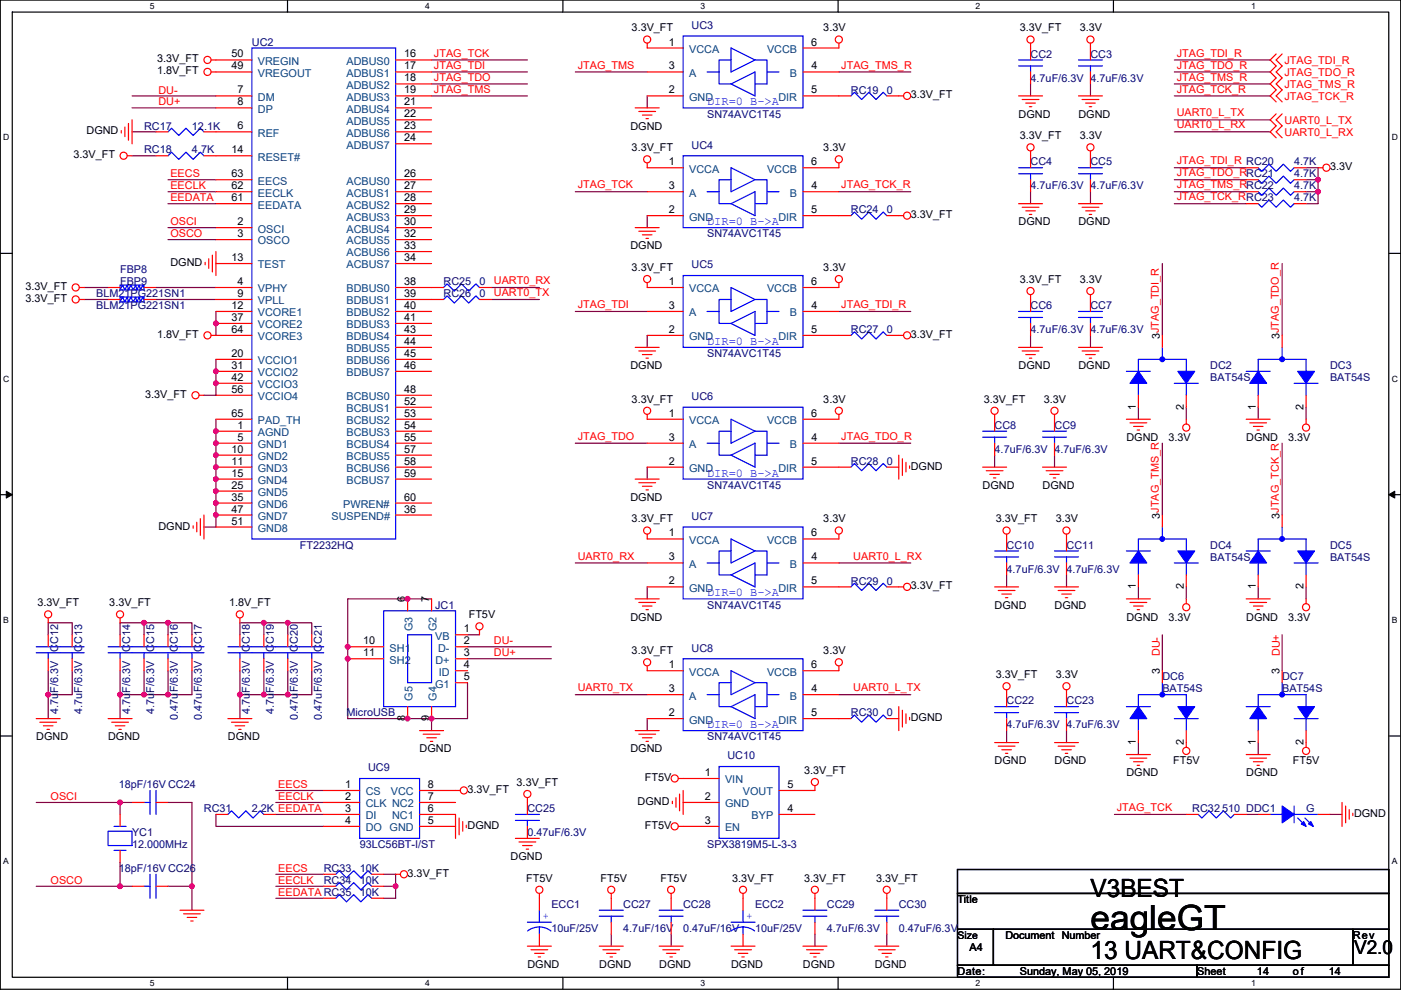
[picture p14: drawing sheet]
<svg xmlns="http://www.w3.org/2000/svg" width="297mm" height="210mm" viewBox="0 0 297 210" stroke-linecap="round" stroke-linejoin="round" font-family="sans-serif">
<defs><g id="words">
<text font-size="7.4" x="231.2" y="197.2">eagleGT</text>
<g font-size="5.3">
<text x="231.2" y="190.2">V3BEST</text>
<text x="231.2" y="203.4">13 UART&amp;CONFIG</text>
</g>
<text font-size="4.1" x="287.1" y="202.3">V2.0</text>
<g font-size="2.5" fill="#00f">
<text x="149.9" y="22.4">DIR=0 B-&gt;A</text>
<text x="149.9" y="47.8">DIR=0 B-&gt;A</text>
<text x="149.9" y="73.2">DIR=0 B-&gt;A</text>
<text x="149.9" y="101.1">DIR=0 B-&gt;A</text>
<text x="149.9" y="126.5">DIR=0 B-&gt;A</text>
<text x="149.9" y="154.5">DIR=0 B-&gt;A</text>
</g>
<g font-size="2.3" fill="#000080">
<text x="53.4" y="9.7">UC2</text>
<text x="146.6" y="6.1">UC3</text>
<text x="218.5" y="12.2">CC2</text>
<text x="218.5" y="17.3">4.7uF/6.3V</text>
<text x="231.2" y="12.2">CC3</text>
<text x="231.2" y="17.3">4.7uF/6.3V</text>
<text x="180.4" y="19.9">RC19</text>
<text x="188" y="19.9">0</text>
<text x="30.5" y="27.5">RC17</text>
<text x="40.7" y="27.5">12.1K</text>
<text x="149.9" y="24.9">SN74AVC1T45</text>
<text x="30.5" y="32.6">RC18</text>
<text x="40.7" y="32.6">4.7K</text>
<text x="146.6" y="31.5">UC4</text>
<text x="218.5" y="35.1">CC4</text>
<text x="231.2" y="35.1">CC5</text>
<text x="274.4" y="35.1">4.7K</text>
<text x="218.5" y="40.2">4.7uF/6.3V</text>
<text x="231.2" y="40.2">4.7uF/6.3V</text>
<text x="274.4" y="37.6">4.7K</text>
<text x="274.4" y="40.2">4.7K</text>
<text x="180.4" y="45.3">RC24</text>
<text x="188" y="45.3">0</text>
<text x="274.4" y="42.7">4.7K</text>
<text x="149.9" y="50.3">SN74AVC1T45</text>
<text x="25.5" y="58">FBP8</text>
<text x="146.6" y="56.9">UC5</text>
<text x="20.4" y="63">BLM21PG221SN1</text>
<text x="20.4" y="65.6">BLM21PG221SN1</text>
<text x="25.5" y="60.5">FBP9</text>
<text x="94" y="60.5">RC25</text>
<text x="94" y="63">RC26</text>
<text x="101.7" y="60.5">0</text>
<text x="101.7" y="63">0</text>
<text x="218.5" y="65.6">CC6</text>
<text x="231.2" y="65.6">CC7</text>
<text x="180.4" y="70.7">RC27</text>
<text x="188" y="70.7">0</text>
<text x="218.5" y="70.7">4.7uF/6.3V</text>
<text x="231.2" y="70.7">4.7uF/6.3V</text>
<text x="149.9" y="75.7">SN74AVC1T45</text>
<text x="256.6" y="78.3">DC2</text>
<text x="256.6" y="80.8">BAT54S</text>
<text x="282" y="78.3">DC3</text>
<text x="282" y="80.8">BAT54S</text>
<text x="146.6" y="84.9">UC6</text>
<text x="210.9" y="91">CC8</text>
<text x="223.6" y="91">CC9</text>
<text x="180.4" y="98.6">RC28</text>
<text x="188" y="98.6">0</text>
<text x="210.9" y="96.1">4.7uF/6.3V 4.7uF/6.3V</text>
<text x="149.9" y="103.7">SN74AVC1T45</text>
<text x="146.6" y="110.3">UC7</text>
<text x="63.6" y="116.4">FT2232HQ</text>
<text x="213.4" y="116.4">CC10</text>
<text x="226.1" y="116.4">CC11</text>
<text x="256.6" y="116.4">DC4</text>
<text x="256.6" y="118.9">BAT54S</text>
<text x="282" y="116.4">DC5</text>
<text x="282" y="118.9">BAT54S</text>
<text x="180.4" y="124">RC29</text>
<text x="188" y="124">0</text>
<text x="213.4" y="121.5">4.7uF/6.3V 4.7uF/6.3V</text>
<text x="92.3" y="129.1">JC1</text>
<text x="149.9" y="129.1">SN74AVC1T45</text>
<text x="12.3" y="138.2" transform="rotate(-90 12.3 138.2)">CC12</text>
<text x="17.4" y="138.2" transform="rotate(-90 17.4 138.2)">CC13</text>
<text x="27.6" y="138.2" transform="rotate(-90 27.6 138.2)">CC14</text>
<text x="32.7" y="138.2" transform="rotate(-90 32.7 138.2)">CC15</text>
<text x="37.7" y="138.2" transform="rotate(-90 37.7 138.2)">CC16</text>
<text x="42.8" y="138.2" transform="rotate(-90 42.8 138.2)">CC17</text>
<text x="53" y="138.2" transform="rotate(-90 53 138.2)">CC18</text>
<text x="58.1" y="138.2" transform="rotate(-90 58.1 138.2)">CC19</text>
<text x="63.1" y="138.2" transform="rotate(-90 63.1 138.2)">CC20</text>
<text x="68.2" y="138.2" transform="rotate(-90 68.2 138.2)">CC21</text>
<text x="146.6" y="138.2">UC8</text>
<text x="213.4" y="149.4">CC22</text>
<text x="226.1" y="149.4">CC23</text>
<text x="246.4" y="144.3">DC6</text>
<text x="246.4" y="146.9">BAT54S</text>
<text x="271.8" y="144.3">DC7</text>
<text x="271.8" y="146.9">BAT54S</text>
<text x="12.3" y="151.4" transform="rotate(-90 12.3 151.4)">4.7uF/6.3V</text>
<text x="17.4" y="151.4" transform="rotate(-90 17.4 151.4)">4.7uF/6.3V</text>
<text x="27.6" y="151.4" transform="rotate(-90 27.6 151.4)">4.7uF/6.3V</text>
<text x="32.7" y="151.4" transform="rotate(-90 32.7 151.4)">4.7uF/6.3V</text>
<text x="37.7" y="152.7" transform="rotate(-90 37.7 152.7)">0.47uF/6.3V</text>
<text x="42.8" y="152.7" transform="rotate(-90 42.8 152.7)">0.47uF/6.3V</text>
<text x="53" y="151.4" transform="rotate(-90 53 151.4)">4.7uF/6.3V</text>
<text x="58.1" y="151.4" transform="rotate(-90 58.1 151.4)">4.7uF/6.3V</text>
<text x="63.1" y="152.7" transform="rotate(-90 63.1 152.7)">0.47uF/6.3V</text>
<text x="68.2" y="152.7" transform="rotate(-90 68.2 152.7)">0.47uF/6.3V</text>
<text x="73.5" y="151.9">MicroUSB</text>
<text x="180.4" y="151.9">RC30</text>
<text x="188" y="151.9">0</text>
<text x="213.4" y="154.5">4.7uF/6.3V 4.7uF/6.3V</text>
<text x="149.9" y="157">SN74AVC1T45</text>
<text x="154.2" y="161.1">UC10</text>
<text x="25.2" y="167.2">18pF/16V CC24</text>
<text x="78" y="163.6">UC9</text>
<text x="43.2" y="172.3">RC31</text>
<text x="53.4" y="172.3">2.2K EEDATA</text>
<text x="111.8" y="172.3">CC25</text>
<text x="252.8" y="172.3">RC32 510 DDC1</text>
<text x="276.9" y="172.3">G</text>
<text x="28" y="177.3">YC1</text>
<text x="28" y="179.9">12.000MHz</text>
<text x="76.3" y="179.9">93LC56BT-I/ST</text>
<text x="111.8" y="177.3">0.47uF/6.3V</text>
<text x="149.9" y="179.9">SPX3819M5-L-3-3</text>
<text x="25.2" y="185">18pF/16V CC26</text>
<text x="68.6" y="185">RC33</text>
<text x="76.3" y="185">10K</text>
<text x="68.6" y="187.5">RC34</text>
<text x="76.3" y="187.5">10K</text>
<text x="76.3" y="190">10K</text>
<text x="116.9" y="192.6">ECC1</text>
<text x="116.9" y="197.7">10uF/25V</text>
<text x="132.1" y="192.6">CC27</text>
<text x="132.1" y="197.7">4.7uF/16V</text>
<text x="144.8" y="192.6">CC28</text>
<text x="144.8" y="197.7">0.47uF/16V</text>
<text x="160.1" y="192.6">ECC2</text>
<text x="160.1" y="197.7">10uF/25V</text>
<text x="175.3" y="192.6">CC29</text>
<text x="175.3" y="197.7">4.7uF/6.3V</text>
<text x="190.6" y="192.6">CC30</text>
<text x="190.6" y="197.7">0.47uF/6.3V</text>
</g>
<g font-size="2.3">
<text x="133.9" y="6.6">3.3V_FT</text>
<text x="141.8" y="9.7">1</text>
<text x="172" y="9.7">6</text>
<text x="174.6" y="6.6">3.3V</text>
<text x="216.2" y="6.6">3.3V_FT</text>
<text x="228.9" y="6.6">3.3V</text>
<text x="33.3" y="15.8">1.8V_FT</text>
<text x="33.3" y="13.3">3.3V_FT</text>
<text x="49.1" y="14.7">49</text>
<text x="49.1" y="12.2">50</text>
<text x="85.7" y="12.2">16</text>
<text x="85.7" y="14.7">17</text>
<text x="85.7" y="17.3">18</text>
<text x="141.8" y="14.7">3</text>
<text x="172" y="14.7">4</text>
<text x="50.4" y="19.8">7</text>
<text x="50.4" y="22.4">8</text>
<text x="85.7" y="19.8">19</text>
<text x="85.7" y="22.4">21</text>
<text x="141.8" y="19.8">2</text>
<text x="172" y="19.8">5</text>
<text x="193.1" y="20.9">3.3V_FT</text>
<text x="18.3" y="28.5">DGND</text>
<text x="50.4" y="27.4">6</text>
<text x="85.7" y="24.9">22</text>
<text x="85.7" y="27.4">23</text>
<text x="85.7" y="30">24</text>
<text x="133.7" y="27.5">DGND</text>
<text x="216" y="24.9">DGND</text>
<text x="216.2" y="29.5">3.3V_FT</text>
<text x="228.7" y="24.9">DGND</text>
<text x="228.9" y="29.5">3.3V</text>
<text x="15.6" y="33.6">3.3V_FT</text>
<text x="49.1" y="32.5">14</text>
<text x="133.9" y="32">3.3V_FT</text>
<text x="141.8" y="35.1">1</text>
<text x="172" y="35.1">6</text>
<text x="174.6" y="32">3.3V</text>
<text x="49.1" y="37.6">63</text>
<text x="49.1" y="40.1">62</text>
<text x="85.7" y="37.6">26</text>
<text x="85.7" y="40.1">27</text>
<text x="141.8" y="40.1">3</text>
<text x="172" y="40.1">4</text>
<text x="282" y="36.1">3.3V</text>
<text x="49.1" y="42.7">61</text>
<text x="50.4" y="47.8">2</text>
<text x="85.7" y="42.7">28</text>
<text x="85.7" y="45.2">29</text>
<text x="85.7" y="47.8">30</text>
<text x="141.8" y="45.2">2</text>
<text x="172" y="45.2">5</text>
<text x="193.1" y="46.3">3.3V_FT</text>
<text x="216" y="47.8">DGND</text>
<text x="228.7" y="47.8">DGND</text>
<text x="50.4" y="50.3">3</text>
<text x="85.7" y="50.3">32</text>
<text x="85.7" y="52.8">33</text>
<text x="133.7" y="52.9">DGND</text>
<text x="36.1" y="56.4">DGND</text>
<text x="49.1" y="55.4">13</text>
<text x="85.7" y="55.4">34</text>
<text x="133.9" y="57.4">3.3V_FT</text>
<text x="174.6" y="57.4">3.3V</text>
<text x="216.2" y="60">3.3V_FT</text>
<text x="228.9" y="60">3.3V</text>
<text x="5.4" y="61.5">3.3V_FT</text>
<text x="5.4" y="64.1">3.3V_FT</text>
<text x="49.1" y="65.5">12</text>
<text x="50.4" y="60.5">4</text>
<text x="50.4" y="63">9</text>
<text x="85.7" y="60.5">38</text>
<text x="85.7" y="63">39</text>
<text x="85.7" y="65.5">40</text>
<text x="141.8" y="65.5">3</text>
<text x="141.8" y="60.5">1</text>
<text x="172" y="60.5">6</text>
<text x="172" y="65.5">4</text>
<text x="33.3" y="71.7">1.8V_FT</text>
<text x="49.1" y="68.1">37</text>
<text x="49.1" y="70.6">64</text>
<text x="85.7" y="68.1">41</text>
<text x="85.7" y="70.6">43</text>
<text x="141.8" y="70.6">2</text>
<text x="172" y="70.6">5</text>
<text x="193.1" y="71.7">3.3V_FT</text>
<text x="245.9" y="71.9" transform="rotate(-90 245.9 71.9)">3JTAG_TDI_R</text>
<text x="271.3" y="71.9" transform="rotate(-90 271.3 71.9)">3JTAG_TDO_R</text>
<text x="49.1" y="75.7">20</text>
<text x="85.7" y="73.2">44</text>
<text x="85.7" y="75.7">45</text>
<text x="49.1" y="78.2">31</text>
<text x="49.1" y="80.8">42</text>
<text x="49.1" y="83.3">56</text>
<text x="85.7" y="78.2">46</text>
<text x="85.7" y="83.3">48</text>
<text x="133.7" y="78.3">DGND</text>
<text x="216" y="78.3">DGND</text>
<text x="228.7" y="78.3">DGND</text>
<text x="30.8" y="84.4">3.3V_FT</text>
<text x="49.1" y="88.4">65</text>
<text x="85.7" y="85.9">52</text>
<text x="85.7" y="88.4">53</text>
<text x="133.9" y="85.4">3.3V_FT</text>
<text x="141.8" y="88.4">1</text>
<text x="172" y="88.4">6</text>
<text x="174.6" y="85.4">3.3V</text>
<text x="208.6" y="85.4">3.3V_FT</text>
<text x="221.3" y="85.4">3.3V</text>
<text x="240.8" y="86.9" transform="rotate(-90 240.8 86.9)">1</text>
<text x="251" y="86.9" transform="rotate(-90 251 86.9)">2</text>
<text x="266.2" y="86.9" transform="rotate(-90 266.2 86.9)">1</text>
<text x="276.4" y="86.9" transform="rotate(-90 276.4 86.9)">2</text>
<text x="50.4" y="90.9">1</text>
<text x="50.4" y="93.5">5</text>
<text x="85.7" y="90.9">54</text>
<text x="85.7" y="93.5">55</text>
<text x="141.8" y="93.5">3</text>
<text x="172" y="93.5">4</text>
<text x="238.8" y="93.5">DGND</text>
<text x="247.7" y="93.5">3.3V</text>
<text x="264.2" y="93.5">DGND</text>
<text x="273.1" y="93.5">3.3V</text>
<text x="49.1" y="96">10</text>
<text x="49.1" y="98.6">11</text>
<text x="49.1" y="101.1">15</text>
<text x="85.7" y="96">57</text>
<text x="85.7" y="98.6">58</text>
<text x="85.7" y="101.1">59</text>
<text x="141.8" y="98.6">2</text>
<text x="172" y="98.6">5</text>
<text x="193.1" y="99.6">DGND</text>
<text x="49.1" y="103.6">25</text>
<text x="49.1" y="106.2">35</text>
<text x="85.7" y="106.2">60</text>
<text x="133.7" y="106.2">DGND</text>
<text x="208.3" y="103.7">DGND</text>
<text x="221" y="103.7">DGND</text>
<text x="33.6" y="112.3">DGND</text>
<text x="49.1" y="108.7">47</text>
<text x="49.1" y="111.3">51</text>
<text x="85.7" y="108.7">36</text>
<text x="133.9" y="110.8">3.3V_FT</text>
<text x="141.8" y="113.8">1</text>
<text x="172" y="113.8">6</text>
<text x="174.6" y="110.8">3.3V</text>
<text x="211.1" y="110.8">3.3V_FT</text>
<text x="223.8" y="110.8">3.3V</text>
<text x="245.9" y="110" transform="rotate(-90 245.9 110)">3JTAG_TMS_R</text>
<text x="271.3" y="110" transform="rotate(-90 271.3 110)">3JTAG_TCK_R</text>
<text x="141.8" y="118.9">3</text>
<text x="172" y="118.9">4</text>
<text x="141.8" y="124">2</text>
<text x="172" y="124">5</text>
<text x="193.1" y="125">3.3V_FT</text>
<text x="240.8" y="125" transform="rotate(-90 240.8 125)">1</text>
<text x="251" y="125" transform="rotate(-90 251 125)">2</text>
<text x="266.2" y="125" transform="rotate(-90 266.2 125)">1</text>
<text x="276.4" y="125" transform="rotate(-90 276.4 125)">2</text>
<text x="7.9" y="128.6">3.3V_FT</text>
<text x="23.2" y="128.6">3.3V_FT</text>
<text x="48.6" y="128.6">1.8V_FT</text>
<text x="85.9" y="127.8" transform="rotate(-90 85.9 127.8)">6</text>
<text x="91" y="127.8" transform="rotate(-90 91 127.8)">7</text>
<text x="99.4" y="131.1">FT5V</text>
<text x="133.7" y="131.6">DGND</text>
<text x="210.9" y="129.1">DGND</text>
<text x="223.6" y="129.1">DGND</text>
<text x="238.8" y="131.6">DGND</text>
<text x="247.7" y="131.6">3.3V</text>
<text x="264.2" y="131.6">DGND</text>
<text x="273.1" y="131.6">3.3V</text>
<text x="77" y="136.7">10</text>
<text x="98.4" y="136.7">2</text>
<text x="98.4" y="134.1">1</text>
<text x="77" y="139.2">11</text>
<text x="98.4" y="141.7">4</text>
<text x="98.4" y="139.2">3</text>
<text x="133.9" y="138.7">3.3V_FT</text>
<text x="141.8" y="141.7">1</text>
<text x="172" y="141.7">6</text>
<text x="174.6" y="138.7">3.3V</text>
<text x="211.1" y="143.8">3.3V_FT</text>
<text x="223.8" y="143.8">3.3V</text>
<text x="245.9" y="143" transform="rotate(-90 245.9 143)">3</text>
<text x="271.3" y="143" transform="rotate(-90 271.3 143)">3</text>
<text x="98.4" y="144.3">5</text>
<text x="141.8" y="146.8">3</text>
<text x="172" y="146.8">4</text>
<text x="85.9" y="153" transform="rotate(-90 85.9 153)">8</text>
<text x="91" y="153" transform="rotate(-90 91 153)">9</text>
<text x="141.8" y="151.9">2</text>
<text x="172" y="151.9">5</text>
<text x="193.1" y="153">DGND</text>
<text x="7.7" y="157">DGND</text>
<text x="22.9" y="157">DGND</text>
<text x="48.3" y="157">DGND</text>
<text x="89" y="159.6">DGND</text>
<text x="133.7" y="159.6">DGND</text>
<text x="240.8" y="158" transform="rotate(-90 240.8 158)">1</text>
<text x="251" y="158" transform="rotate(-90 251 158)">2</text>
<text x="266.2" y="158" transform="rotate(-90 266.2 158)">1</text>
<text x="276.4" y="158" transform="rotate(-90 276.4 158)">2</text>
<text x="73.2" y="167.1">1</text>
<text x="90.7" y="167.1">8</text>
<text x="109.5" y="166.7">3.3V_FT</text>
<text x="136.7" y="165.7">FT5V</text>
<text x="149.4" y="164.6">1</text>
<text x="166.9" y="167.1">5</text>
<text x="170.5" y="164.1">3.3V_FT</text>
<text x="210.9" y="162.1">DGND</text>
<text x="223.6" y="162.1">DGND</text>
<text x="238.8" y="164.6">DGND</text>
<text x="248.7" y="162.1">FT5V</text>
<text x="264.2" y="164.6">DGND</text>
<text x="274.1" y="162.1">FT5V</text>
<text x="73.2" y="172.2">3</text>
<text x="73.2" y="169.7">2</text>
<text x="90.7" y="172.2">6</text>
<text x="90.7" y="169.7">7</text>
<text x="99.1" y="168.2">3.3V_FT</text>
<text x="135.2" y="170.7">DGND</text>
<text x="149.4" y="169.7">2</text>
<text x="166.9" y="172.2">4</text>
<text x="287.1" y="173.3">DGND</text>
<text x="73.2" y="174.8">4</text>
<text x="90.7" y="174.8">5</text>
<text x="99.1" y="175.8">DGND</text>
<text x="136.7" y="175.8">FT5V</text>
<text x="149.4" y="174.8">3</text>
<text x="86.4" y="186">3.3V_FT</text>
<text x="108.3" y="182.4">DGND</text>
<text x="111.6" y="187">FT5V</text>
<text x="127.3" y="187">FT5V</text>
<text x="140" y="187">FT5V</text>
<text x="155.3" y="187">3.3V_FT</text>
<text x="170.5" y="187">3.3V_FT</text>
<text x="185.7" y="187">3.3V_FT</text>
<text x="203" y="191.6">Title</text>
<text x="205.5" y="201.7">A4</text>
<text x="213.2" y="199.2">Document Number</text>
<text x="286.8" y="199.2">Rev</text>
<text x="111.8" y="205.3">DGND</text>
<text x="127.1" y="205.3">DGND</text>
<text x="139.8" y="205.3">DGND</text>
<text x="155" y="205.3">DGND</text>
<text x="170.2" y="205.3">DGND</text>
<text x="185.5" y="205.3">DGND</text>
<text x="203" y="206.8">Date:</text>
<text x="216.2" y="206.8">Sunday, May 05, 2019</text>
<text x="253.8" y="206.8">Sheet</text>
<text x="266.5" y="206.8">14</text>
<text x="274.1" y="206.8">of</text>
<text x="281.7" y="206.8">14</text>
</g>
<g font-size="2.3" fill="#004080">
<text x="146.1" y="11.2">VCCA</text>
<text x="162.6" y="11.2">VCCB</text>
<text x="54.7" y="16.3">VREGOUT</text>
<text x="54.7" y="13.8">VREGIN</text>
<text x="73.5" y="13.8">ADBUS0</text>
<text x="73.5" y="16.3">ADBUS1</text>
<text x="146.1" y="16.3">A</text>
<text x="167.4" y="16.3">B</text>
<text x="54.7" y="21.4">DM</text>
<text x="54.7" y="23.9">DP</text>
<text x="73.5" y="18.8">ADBUS2</text>
<text x="73.5" y="21.4">ADBUS3</text>
<text x="73.5" y="23.9">ADBUS4</text>
<text x="146.1" y="21.4">GND</text>
<text x="165" y="21.4">DIR</text>
<text x="54.7" y="29">REF</text>
<text x="73.5" y="26.5">ADBUS5</text>
<text x="73.5" y="29">ADBUS6</text>
<text x="54.7" y="34.1">RESET#</text>
<text x="73.5" y="31.5">ADBUS7</text>
<text x="54.7" y="39.2">EECS</text>
<text x="54.7" y="41.7">EECLK</text>
<text x="73.5" y="39.2">ACBUS0</text>
<text x="73.5" y="41.7">ACBUS1</text>
<text x="146.1" y="41.7">A</text>
<text x="146.1" y="36.6">VCCA</text>
<text x="162.6" y="36.6">VCCB</text>
<text x="167.4" y="41.7">B</text>
<text x="54.7" y="44.2">EEDATA</text>
<text x="73.5" y="44.2">ACBUS2</text>
<text x="73.5" y="46.8">ACBUS3</text>
<text x="146.1" y="46.8">GND</text>
<text x="165" y="46.8">DIR</text>
<text x="54.7" y="49.3">OSCI</text>
<text x="54.7" y="51.9">OSCO</text>
<text x="73.5" y="49.3">ACBUS4</text>
<text x="73.5" y="51.9">ACBUS5</text>
<text x="54.7" y="56.9">TEST</text>
<text x="73.5" y="54.4">ACBUS6</text>
<text x="73.5" y="56.9">ACBUS7</text>
<text x="54.7" y="62">VPHY</text>
<text x="54.7" y="64.6">VPLL</text>
<text x="73.5" y="62">BDBUS0</text>
<text x="73.5" y="64.6">BDBUS1</text>
<text x="146.1" y="62">VCCA</text>
<text x="162.6" y="62">VCCB</text>
<text x="54.7" y="67.1">VCORE1</text>
<text x="54.7" y="69.6">VCORE2</text>
<text x="73.5" y="67.1">BDBUS2</text>
<text x="73.5" y="69.6">BDBUS3</text>
<text x="146.1" y="67.1">A</text>
<text x="167.4" y="67.1">B</text>
<text x="54.7" y="72.2">VCORE3</text>
<text x="54.7" y="77.3">VCCIO1</text>
<text x="73.5" y="72.2">BDBUS4</text>
<text x="73.5" y="74.7">BDBUS5</text>
<text x="73.5" y="77.3">BDBUS6</text>
<text x="146.1" y="72.2">GND</text>
<text x="165" y="72.2">DIR</text>
<text x="54.7" y="79.8">VCCIO2</text>
<text x="54.7" y="82.3">VCCIO3</text>
<text x="73.5" y="79.8">BDBUS7</text>
<text x="54.7" y="84.9">VCCIO4</text>
<text x="54.7" y="90">PAD_TH</text>
<text x="73.5" y="84.9">BCBUS0</text>
<text x="73.5" y="87.4">BCBUS1</text>
<text x="73.5" y="90">BCBUS2</text>
<text x="146.1" y="90">VCCA</text>
<text x="162.6" y="90">VCCB</text>
<text x="54.7" y="92.5">AGND</text>
<text x="54.7" y="95">GND1</text>
<text x="73.5" y="92.5">BCBUS3</text>
<text x="73.5" y="95">BCBUS4</text>
<text x="146.1" y="95">A</text>
<text x="167.4" y="95">B</text>
<text x="54.7" y="97.6">GND2</text>
<text x="54.7" y="100.1">GND3</text>
<text x="73.5" y="97.6">BCBUS5</text>
<text x="73.5" y="100.1">BCBUS6</text>
<text x="146.1" y="100.1">GND</text>
<text x="165" y="100.1">DIR</text>
<text x="54.7" y="102.7">GND4</text>
<text x="54.7" y="105.2">GND5</text>
<text x="54.7" y="107.7">GND6</text>
<text x="72.8" y="107.7">PWREN#</text>
<text x="73.5" y="102.7">BCBUS7</text>
<text x="54.7" y="110.3">GND7</text>
<text x="54.7" y="112.8">GND8</text>
<text x="70.3" y="110.3">SUSPEND#</text>
<text x="146.1" y="115.4">VCCA</text>
<text x="162.6" y="115.4">VCCB</text>
<text x="146.1" y="125.5">GND</text>
<text x="146.1" y="120.4">A</text>
<text x="165" y="125.5">DIR</text>
<text x="167.4" y="120.4">B</text>
<text x="87.5" y="133.9" transform="rotate(-90 87.5 133.9)">G3</text>
<text x="92.3" y="135.7">VB</text>
<text x="92.6" y="133.9" transform="rotate(-90 92.6 133.9)">G2</text>
<text x="82.6" y="138.2">SH1</text>
<text x="82.6" y="140.8">SH2</text>
<text x="92.3" y="140.8">D+</text>
<text x="92.9" y="138.2">D-</text>
<text x="93" y="143.3">ID</text>
<text x="146.1" y="143.3">VCCA</text>
<text x="162.6" y="143.3">VCCB</text>
<text x="87.5" y="148.6" transform="rotate(-90 87.5 148.6)">G5</text>
<text x="92.3" y="145.8">G1</text>
<text x="92.6" y="148.6" transform="rotate(-90 92.6 148.6)">G4</text>
<text x="146.1" y="148.4">A</text>
<text x="167.4" y="148.4">B</text>
<text x="146.1" y="153.5">GND</text>
<text x="165" y="153.5">DIR</text>
<text x="153.7" y="166.2">VIN</text>
<text x="77.5" y="173.8">DI</text>
<text x="77.5" y="171.2">CLK NC2</text>
<text x="77.5" y="168.7">CS</text>
<text x="82.9" y="168.7">VCC</text>
<text x="83.1" y="173.8">NC1</text>
<text x="153.7" y="171.2">GND</text>
<text x="157.5" y="168.7">VOUT</text>
<text x="159.3" y="173.8">BYP</text>
<text x="77.5" y="176.3">DO</text>
<text x="82.6" y="176.3">GND</text>
<text x="153.7" y="176.3">EN</text>
</g>
<g font-size="2.3" fill="#f00">
<text x="92" y="14.5">JTAG_TDI</text>
<text x="92" y="12">JTAG_TCK</text>
<text x="92" y="17.1">JTAG_TDO</text>
<text x="122.5" y="14.5">JTAG_TMS</text>
<text x="178.4" y="14.5">JTAG_TMS_R</text>
<text x="249.5" y="12">JTAG_TDI_R</text>
<text x="249.5" y="14.5">JTAG_TDO_R</text>
<text x="249.5" y="17.1">JTAG_TMS_R</text>
<text x="272.3" y="16">JTAG_TDO_R</text>
<text x="272.3" y="13.5">JTAG_TDI_R</text>
<text x="33.6" y="19.8">DU-</text>
<text x="33.6" y="22.4">DU+</text>
<text x="92" y="19.6">JTAG_TMS</text>
<text x="249.5" y="19.6">JTAG_TCK_R</text>
<text x="272.3" y="21.1">JTAG_TCK_R</text>
<text x="272.3" y="18.6">JTAG_TMS_R</text>
<text x="249.5" y="27.2">UART0_L_RX</text>
<text x="249.5" y="24.7">UART0_L_TX</text>
<text x="272.3" y="28.7">UART0_L_RX</text>
<text x="272.3" y="26.2">UART0_L_TX</text>
<text x="249.5" y="34.9">JTAG_TDI_R RC20</text>
<text x="36.1" y="40.2">EECLK</text>
<text x="36.1" y="37.6">EECS</text>
<text x="122.5" y="39.9">JTAG_TCK</text>
<text x="178.4" y="39.9">JTAG_TCK_R</text>
<text x="249.5" y="37.4">JTAG_TDO_RRC21</text>
<text x="249.5" y="39.9">JTAG_TMS_RRC22</text>
<text x="36.1" y="42.7">EEDATA</text>
<text x="36.1" y="47.8">OSCI</text>
<text x="249.5" y="42.5">JTAG_TCK_RRC23</text>
<text x="36.1" y="50.3">OSCO</text>
<text x="104.7" y="62.8">UART0_TX</text>
<text x="104.7" y="60.3">UART0_RX</text>
<text x="122.5" y="65.3">JTAG_TDI</text>
<text x="178.4" y="65.3">JTAG_TDI_R</text>
<text x="122.5" y="93.3">JTAG_TDO</text>
<text x="178.4" y="93.3">JTAG_TDO_R</text>
<text x="122.5" y="118.7">UART0_RX</text>
<text x="180.9" y="118.7">UART0_L_RX</text>
<text x="104.7" y="136.7">DU-</text>
<text x="104.7" y="139.2">DU+</text>
<text x="245.9" y="139.2" transform="rotate(-90 245.9 139.2)">DU-</text>
<text x="271.3" y="139.2" transform="rotate(-90 271.3 139.2)">DU+</text>
<text x="122.5" y="146.6">UART0_TX</text>
<text x="180.9" y="146.6">UART0_L_TX</text>
<text x="59" y="167.2">EECS</text>
<text x="10.7" y="169.7">OSCI</text>
<text x="59" y="169.7">EECLK</text>
<text x="236.8" y="172">JTAG_TCK</text>
<text x="59" y="184.9">EECS</text>
<text x="10.7" y="187.5">OSCO</text>
<text x="59" y="187.5">EECLK</text>
<text x="59" y="190">EEDATA RC35</text>
</g>
<text font-size="2.2" x="203" y="199.1">Size</text>
<g font-size="2.1" fill="#00f">
<text x="115.1" y="195">+</text>
<text x="158.3" y="195">+</text>
</g>
<g font-size="1.8">
<text x="31.8" y="1.9">5</text>
<text x="90.1" y="1.9">4</text>
<text x="148.5" y="1.9">3</text>
<text x="206.9" y="1.9">2</text>
<text x="265.2" y="1.9">1</text>
<text x=".7" y="29.8">D</text>
<text x="295.1" y="29.8">D</text>
<text x=".7" y="81">C</text>
<text x="295.1" y="81">C</text>
<text x=".7" y="132.1">B</text>
<text x="295.1" y="132.1">B</text>
<text x=".7" y="183.3">A</text>
<text x="295.1" y="183.3">A</text>
<text x="31.8" y="209.2">5</text>
<text x="90.1" y="209.2">4</text>
<text x="148.5" y="209.2">3</text>
<text x="206.9" y="209.2">2</text>
<text x="265.2" y="209.2">1</text>
</g>
</g></defs>
<path d="M.1 0h296.9v209.8h-296.9zM2.6 2.6h291.8v204.7h-291.8z" fill="none" stroke="#000" stroke-width=".25"/>
<g fill="#fff">
<path d="M31.8 .3h1v2h-1z"/>
<path d="M31.8 207.5h1v2.1h-1z"/>
</g>
<path d="M61 0v2.6M61 207.3v2.5" fill="none" stroke="#000" stroke-width=".25"/>
<g fill="#fff">
<path d="M90.1 .3h1v2h-1z"/>
<path d="M90.1 207.5h1v2.1h-1z"/>
</g>
<path d="M119.3 0v2.6M119.3 207.3v2.5" fill="none" stroke="#000" stroke-width=".25"/>
<g fill="#fff">
<path d="M148.5 .3h1v2h-1z"/>
<path d="M148.5 207.5h1v2.1h-1z"/>
</g>
<path d="M177.7 0v2.6M177.7 207.3v2.5" fill="none" stroke="#000" stroke-width=".25"/>
<g fill="#fff">
<path d="M206.9 .3h1v2h-1z"/>
<path d="M206.9 207.5h1v2.1h-1z"/>
</g>
<path d="M236.1 0v2.6M236.1 207.3v2.5" fill="none" stroke="#000" stroke-width=".25"/>
<g fill="#fff">
<path d="M265.2 .3h1v2h-1z"/>
<path d="M265.2 207.5h1v2.1h-1z"/>
<path d="M.7 28.2h1.3v2h-1.3z"/>
<path d="M295.1 28.2h1.3v2h-1.3z"/>
<path d="M.7 79.3h1.3v2.1h-1.3z"/>
<path d="M295.1 79.3h1.3v2.1h-1.3z"/>
</g>
<path d="M.1 53.7h2.5M294.4 53.7h2.6" fill="none" stroke="#000" stroke-width=".25"/>
<g fill="#fff">
<path d="M.7 130.5h1.2v2h-1.2z"/>
<path d="M295.1 130.5h1.2v2h-1.2z"/>
</g>
<path d="M.1 104.9h2.5M294.4 104.9h2.6" fill="none" stroke="#000" stroke-width=".25"/>
<path d="M1.3 104.2l1.3 .7-1.3 .7zM294.4 104.9l1.3-.7v1.4z" fill="#000" stroke="#000" stroke-width=".21"/>
<g fill="#fff">
<path d="M.7 181.7h1.2v2h-1.2z"/>
<path d="M295.1 181.7h1.2v2h-1.2z"/>
</g>
<path d="M.1 156.1h2.5M294.4 156.1h2.6M203 184.4h91.4v5.1h-91.4zM203 189.5h91.4v7.6h-91.4zM203 197.1h7.6v7.6h-7.6zM210.6 197.1h76.2v7.6h-76.2zM286.8 197.1h7.6v7.6h-7.6zM203 204.7h50.8v2.6h-50.8zM253.8 204.7h40.6v2.6h-40.6z" fill="none" stroke="#000" stroke-width=".25"/>
<g fill="none" stroke="#800040" stroke-width=".25">
<path d="M91.5 15.3h20.3M91.5 12.7h20.3M91.5 17.8h20.3M122 15.3h15.2M177.9 15.3h15.2M218.5 17.8v2.5M231.2 17.8v2.5M249 15.3h20.3M249 17.8h20.3M249 12.7h20.3M28 20.3h17.8M28 22.9h17.8"/>
<path d="M28 28h5.1M28 33h5.1M35.6 38.1h10.2M91.5 20.3h20.3M137.2 20.3v2.6M249 20.3h20.3M249 25.4h20.3M249 28h20.3M249 35.6h15.2M249 38.1h15.2M276.9 35.6h2.6v2.5M276.9 38.1h2.6"/>
<path d="M279.5 38.1v2.6M35.6 40.7h10.2M35.6 43.2h10.2M35.6 48.3h10.2M35.6 50.8h10.2M122 40.7h15.2M137.2 45.7v2.6M177.9 40.7h15.2M218.5 40.7v2.5M231.2 40.7v2.5M246.4 55.9v15.2M249 43.2h15.2"/>
<path d="M249 40.7h15.2M271.8 55.9v15.2M276.9 40.7h2.6M279.5 40.7v2.5h-2.6M17.8 63.5h5.1M17.8 61h5.1M33.1 61h12.7M33.1 63.5h12.7M45.8 66.1v5M45.8 76.2v7.6h-2.6M104.2 63.5h10.2M104.2 61h10.2"/>
<path d="M122 66.1h15.2M137.2 71.1v2.6M177.9 66.1h15.2M218.5 71.1v2.6M231.2 71.1v2.6M45.8 88.9v22.9h-2.6M122 94h15.2M137.2 99.1v2.5M177.9 94h15.2M210.9 96.5v2.6M223.6 96.5v2.6M241.4 86.4v2.5"/>
<path d="M246.4 94v15.2M251.5 86.4v2.5M266.8 86.4v2.5M271.8 94v15.2M276.9 86.4v2.5M122 119.4h15.2M177.9 119.4h15.2M10.2 134.6v-2.5h5.1v2.5M30.5 132.1v2.5M30.5 132.1h-5v2.5M30.5 132.1h10.2v2.5M35.6 132.1v2.5"/>
<path d="M55.9 132.1h5.1M55.9 132.1v2.5M55.9 132.1h-5v2.5M61 132.1v2.5M61 132.1h5.1v2.5M91.5 127h-17.8v10.2v15.2h17.8M99.1 139.7h17.8M99.1 137.2h17.8M99.1 134.6h2.6M137.2 124.5v2.5M213.4 121.9v2.6M226.1 121.9v2.6"/>
<path d="M241.4 124.5v2.5M246.4 134.6v7.7M251.5 124.5v2.5M266.8 124.5v2.5M271.8 134.6v7.7M276.9 124.5v2.5M10.2 147.3v5.1M10.2 142.3v5h5.1v-5M25.5 147.3v5.1M25.5 142.3v5h5M30.5 142.3v5h5.1M35.6 142.3v5"/>
<path d="M40.7 142.3v5h-5.1M50.9 147.3h5M50.9 142.3v5M50.9 147.3v5.1M55.9 147.3h5.1M55.9 142.3v5M61 142.3v5M66.1 142.3v5h-5.1M91.5 152.4v2.6M99.1 144.8v7.6h-7.6M122 147.3h15.2M137.2 152.4v2.6"/>
<path d="M177.9 147.3h15.2M213.4 155v2.5M226.1 155v2.5M241.4 157.5v2.5M266.8 157.5v2.5M7.7 170.2h17.8M25.5 170.2v2.5M25.5 170.2h2.5M35.6 170.2h5.1v17.8M45.8 172.7v2.6h22.8M58.5 167.7h10.1M58.5 170.2h10.1"/>
<path d="M58.5 172.7h10.1M236.3 172.7h15.2M264.2 172.7h2.6M282 172.7h2.5M7.7 188h17.8M25.5 182.9v5.1M25.5 188h2.5M35.6 188h5.1M40.7 188v5.1M58.5 185.4h10.1M58.5 188h10.1M58.5 190.5h10.1"/>
<path d="M81.3 185.4h2.6v2.6M81.3 188h2.6M83.9 188v2.5h-2.6M129.6 198.1v2.6M142.3 198.1v2.6M172.8 198.1v2.6M188 198.1v2.6"/>
</g>
<g fill="#f0f" stroke="#f0f" stroke-width=".25">
<circle cx="45.8" cy="68.6" r=".5"/>
<circle cx="45.8" cy="81.3" r=".5"/>
<circle cx="45.8" cy="78.7" r=".5"/>
<circle cx="45.8" cy="109.2" r=".5"/>
<circle cx="45.8" cy="106.7" r=".5"/>
<circle cx="45.8" cy="104.1" r=".5"/>
<circle cx="45.8" cy="101.6" r=".5"/>
<circle cx="45.8" cy="99.1" r=".5"/>
<circle cx="45.8" cy="96.5" r=".5"/>
<circle cx="45.8" cy="94" r=".5"/>
<circle cx="45.8" cy="91.4" r=".5"/>
<circle cx="30.5" cy="132.1" r=".5"/>
<circle cx="35.6" cy="147.3" r=".5"/>
<circle cx="30.5" cy="147.3" r=".5"/>
<circle cx="35.6" cy="132.1" r=".5"/>
<circle cx="25.4" cy="147.3" r=".5"/>
<circle cx="50.8" cy="147.3" r=".5"/>
<circle cx="61" cy="147.3" r=".5"/>
<circle cx="55.9" cy="147.3" r=".5"/>
<circle cx="61" cy="132.1" r=".5"/>
<circle cx="55.9" cy="132.1" r=".5"/>
<circle cx="10.2" cy="147.3" r=".5"/>
<circle cx="83.9" cy="188" r=".5"/>
<circle cx="25.4" cy="188" r=".5"/>
<circle cx="40.7" cy="188" r=".5"/>
<circle cx="25.4" cy="170.2" r=".5"/>
<circle cx="86.4" cy="152.4" r=".5"/>
<circle cx="91.5" cy="152.4" r=".5"/>
<circle cx="86.4" cy="127" r=".5"/>
<circle cx="73.7" cy="137.2" r=".5"/>
<circle cx="73.7" cy="139.7" r=".5"/>
<circle cx="279.4" cy="40.6" r=".5"/>
<circle cx="279.4" cy="38.1" r=".5"/>
</g>
<g fill="none" stroke="#f00" stroke-width=".25">
<path d="M44.8 15.3h8.6M44.8 12.7h8.6M83.9 12.7h7.6M83.9 15.3h7.6M83.9 17.8h7.6M137.2 9.2v1h7.6M137.2 15.3h7.6M170.2 15.3h7.7M177.9 9.2v1h-7.7M218.5 9.2v3.5M218.5 15.3v2.5M231.2 9.2v3.5"/>
<path d="M231.2 15.3v2.5M270.6 11.5l-1.3 1.2 1.3 1.3-1.3 1.3 1.3 1.2-1.3 1.3 1.3 1.3-1.3 1.2 1.3 1.3M271.8 11.5l-1.2 1.2 1.2 1.3-1.2 1.3 1.2 1.2-1.2 1.3 1.2 1.3-1.2 1.2 1.2 1.3M25.7 27.7v.5M26.5 26.9v2.1M27 33h1M27.2 26.2v3.5M28 25.4v5.1M33.1 33h2.5M33.1 28h2.5M43.2 28h10.2M43.2 33h10.2"/>
<path d="M45.8 20.3h7.6M45.8 22.9h7.6M45.8 38.1h7.6M83.9 20.3h7.6M83.9 22.9h7.6M83.9 25.4h7.6M83.9 28h7.6M83.9 30.5h7.6M83.9 38.1h7.6M134.7 22.9h5.1M135.4 23.6h3.6M136.2 24.4h2"/>
<path d="M137 25.2h.5M137.2 34.6v1h7.6M137.2 20.3h7.6M170.2 20.3h10.2M177.9 34.6v1h-7.7M188 20.3h3.6M216 20.3h5M216.7 21.1h3.6M217.5 21.9h2M218.2 22.6h.6M218.5 32v3.6M218.5 38.1v2.6"/>
<path d="M228.7 20.3h5M229.4 21.1h3.6M230.2 21.9h2M230.9 22.6h.6M231.2 32v3.6M231.2 38.1v2.6M264.2 38.1h2.6M264.2 35.6h2.6M270.6 24.2l-1.3 1.2 1.3 1.3-1.3 1.3 1.3 1.2M271.8 24.2l-1.2 1.2 1.2 1.3-1.2 1.3 1.2 1.2M274.4 38.1h2.5M274.4 35.6h2.5"/>
<path d="M279.5 35.6h1M43.5 55.6v.6M44.3 54.9v2M45 54.1v3.6M45.8 53.4v5M45.8 48.3h7.6M45.8 50.8h7.6M45.8 55.9h7.6M45.8 40.7h7.6M45.8 43.2h7.6M83.9 40.7h7.6M83.9 43.2h7.6"/>
<path d="M83.9 45.7h7.6M83.9 48.3h7.6M83.9 50.8h7.6M83.9 53.4h7.6M83.9 55.9h7.6M134.7 48.3h5.1M135.4 49h3.6M136.2 49.8h2M137 50.6h.5M137.2 60v1h7.6M137.2 45.7h7.6M137.2 40.7h7.6"/>
<path d="M170.2 45.7h10.2M170.2 40.7h7.7M177.9 60v1h-7.7M188 45.7h3.6M216 43.2h5M216.7 44h3.6M217.5 44.7h2M218.2 45.5h.6M228.7 43.2h5M229.4 44h3.6M230.2 44.7h2M230.9 45.5h.6"/>
<path d="M264.2 43.2h2.6M264.2 40.7h2.6M274.4 43.2h2.5M274.4 40.7h2.5M16.8 61h1M16.8 63.5h1M22.9 61h2.6M22.9 63.5h2.6M30.5 61h2.6M30.5 63.5h2.6M44.8 71.1h8.6M45.8 61h7.6"/>
<path d="M45.8 63.5h7.6M45.8 66.1h7.6M45.8 68.6h7.6M45.8 76.2h7.6M45.8 78.8h7.6M83.9 61h10.1M83.9 63.5h10.1M83.9 66.1h7.6M83.9 68.6h7.6M83.9 71.1h7.6M83.9 73.7h7.6M83.9 76.2h7.6"/>
<path d="M83.9 78.8h7.6M101.7 61h2.5M101.7 63.5h2.5M134.7 73.7h5.1M135.4 74.4h3.6M136.2 75.2h2M137 76h.5M137.2 71.1h7.6M137.2 66.1h7.6M170.2 71.1h10.2M170.2 66.1h7.7M188 71.1h3.6"/>
<path d="M216 73.7h5M216.7 74.4h3.6M217.5 75.2h2M218.2 76h.6M218.5 62.5v3.6M218.5 68.6v2.5M228.7 73.7h5M229.4 74.4h3.6M230.2 75.2h2M230.9 76h.6M231.2 62.5v3.6M231.2 68.6v2.5"/>
<path d="M246.4 71.1v2.6M271.8 71.1v2.6M42.2 83.8h1M45.8 81.3h7.6M45.8 83.8h7.6M45.8 91.5h7.6M45.8 94h7.6M45.8 96.5h7.6M45.8 99.1h7.6M45.8 88.9h7.6M83.9 83.8h7.6M83.9 86.4h7.6"/>
<path d="M83.9 88.9h7.6M83.9 91.5h7.6M83.9 94h7.6M83.9 96.5h7.6M83.9 99.1h7.6M137.2 87.9v1h7.6M137.2 99.1h7.6M137.2 94h7.6M170.2 99.1h10.2M170.2 94h7.7M177.9 87.9v1h-7.7M188 99.1h2.6"/>
<path d="M190.6 96.5v5.1M191.3 97.3v3.6M192.1 98.1v2M192.8 98.8v.5M208.3 99.1h5.1M209.1 99.8h3.6M210.9 87.9v3.6M210.9 94v2.5M221 99.1h5.1M221.8 99.8h3.6M223.6 87.9v3.6M223.6 94v2.5"/>
<path d="M238.8 88.9h5.1M239.6 89.7h3.5M240.3 90.4h2.1M241.1 91.2h.5M241.4 83.8v2.6M251.5 88.9v1M251.5 83.8v2.6M264.2 88.9h5.1M265 89.7h3.5M265.7 90.4h2.1M266.5 91.2h.5M266.8 83.8v2.6"/>
<path d="M276.9 88.9v1M276.9 83.8v2.6M41 111.5v.5M41.7 110.8v2M42.5 110v3.6M43.2 109.2v5.1M45.8 101.6h7.6M45.8 104.2h7.6M45.8 106.7h7.6M45.8 109.2h7.6M45.8 111.8h7.6M83.9 109.2h7.6"/>
<path d="M83.9 106.7h7.6M83.9 101.6h7.6M134.7 101.6h5.1M135.4 102.4h3.6M136.2 103.1h2M137 103.9h.5M137.2 113.3v1h7.6M137.2 119.4h7.6M170.2 119.4h7.7M177.9 113.3v1h-7.7M209.9 100.6h2M210.6 101.4h.5"/>
<path d="M213.4 113.3v3.6M213.4 119.4v2.5M222.6 100.6h2M223.3 101.4h.5M226.1 113.3v3.6M226.1 119.4v2.5M246.4 109.2v2.6M271.8 109.2v2.6M10.2 131.1v1M10.2 134.6v2.6M10.2 139.7v2.6M15.3 134.6v2.6"/>
<path d="M15.3 139.7v2.6M25.5 131.1v1M25.5 134.6v2.6M25.5 139.7v2.6M30.5 134.6v2.6M30.5 139.7v2.6M35.6 134.6v2.6M35.6 139.7v2.6M40.7 134.6v2.6M40.7 139.7v2.6M50.9 131.1v1M50.9 134.6v2.6"/>
<path d="M50.9 139.7v2.6M55.9 134.6v2.6M55.9 139.7v2.6M61 134.6v2.6M61 139.7v2.6M66.1 134.6v2.6M66.1 139.7v2.6M73.7 137.2h7.6M73.7 139.7h7.6M86.4 127v2.6M91.5 127v2.6M96.6 137.2h2.5"/>
<path d="M96.6 139.7h2.5M96.6 134.6h2.5M101.7 133.6v1M134.7 127h5.1M135.4 127.8h3.6M136.2 128.5h2M137 129.3h.5M137.2 124.5h7.6M170.2 124.5h10.2M188 124.5h3.6M210.9 124.5h5.1M211.6 125.2h3.6"/>
<path d="M212.4 126h2M213.2 126.8h.5M223.6 124.5h5.1M224.3 125.2h3.6M225.1 126h2M225.9 126.8h.5M238.8 127h5.1M239.6 127.8h3.5M240.3 128.5h2.1M241.1 129.3h.5M241.4 121.9v2.6M251.5 127v1"/>
<path d="M251.5 121.9v2.6M264.2 127h5.1M265 127.8h3.5M265.7 128.5h2.1M266.5 129.3h.5M266.8 121.9v2.6M276.9 127v1M276.9 121.9v2.6M7.7 152.4h5.1M8.4 153.2h3.6M9.2 153.9h2M10 154.7h.5"/>
<path d="M22.9 152.4h5.1M23.7 153.2h3.5M24.4 153.9h2.1M25.2 154.7h.5M48.3 152.4h5.1M49.1 153.2h3.5M49.8 153.9h2.1M50.6 154.7h.5M86.4 149.9v2.5M89 155h5M89.7 155.7h3.6M90.5 156.5h2"/>
<path d="M91.2 157.2h.6M91.5 149.9v2.5M96.6 142.3h2.5M96.6 144.8h2.5M134.7 155h5.1M135.4 155.7h3.6M136.2 156.5h2M137 157.2h.5M137.2 141.2v1.1h7.6M137.2 152.4h7.6M137.2 147.3h7.6M170.2 152.4h10.2"/>
<path d="M170.2 147.3h7.7M177.9 141.2v1.1h-7.7M188 152.4h2.6M190.6 149.9v5.1M191.3 150.6v3.6M192.1 151.4v2M192.8 152.2v.5M210.9 157.5h5.1M211.6 158.3h3.6M212.4 159h2M213.2 159.8h.5M213.4 146.3v3.6"/>
<path d="M213.4 152.4v2.6M223.6 157.5h5.1M224.3 158.3h3.6M225.1 159h2M225.9 159.8h.5M226.1 146.3v3.6M226.1 152.4v2.6M241.4 155v2.5M246.4 142.3v2.5M251.5 155v3.5M266.8 155v2.5M271.8 142.3v2.5"/>
<path d="M276.9 155v3.5M25.5 172.7v2.6M28 170.2h2.5M33.1 170.2h2.5M45.8 172.7h2.5M55.9 172.7h2.6M68.6 175.3h7.7M68.6 172.7h7.7M68.6 170.2h7.7M68.6 167.7h7.7M89 172.7h7.6v5.1M89 167.7h8.6"/>
<path d="M89 175.3h7.6M89 170.2h7.6M97.3 173.5v3.6M98.1 174.3v2M98.9 175v.5M109.3 177.8h5.1M110 178.6h3.6M110.8 179.3h2M111.8 169.2v3.5M111.8 175.3v2.5M142.6 169.9v.6M143.3 169.2v2"/>
<path d="M143.8 165.1h8.7M143.8 175.3h8.7M144.1 168.4v3.6M144.8 170.2h7.7M144.8 167.7v5M165.2 172.7h7.6M172.8 166.6v1.1h-7.6M238.8 160h5.1M239.6 160.8h3.5M240.3 161.6h2.1M241.1 162.3h.5M251.5 172.7h2.6"/>
<path d="M261.7 172.7h2.5M264.2 160h5.1M265 160.8h3.5M265.7 161.6h2.1M266.5 162.3h.5M266.8 172.7h2.5M279.5 172.7h2.5M284.5 170.2v5.1M285.3 171v3.5M286.1 171.7v2.1M286.8 172.5v.5M25.5 180.4v2.5"/>
<path d="M28 188h2.5M33.1 188h2.5M38.2 193.1h5M38.9 193.8h3.6M39.7 194.6h2M40.4 195.3h.6M68.6 188h2.6M68.6 185.4h2.6M68.6 190.5h2.6M78.8 188h2.5M78.8 185.4h2.5M78.8 190.5h2.5"/>
<path d="M83.9 185.4h1M111.6 180.1h.5M114.4 189.5v3.6M114.4 198.1v2.6M129.6 189.5v3.6M129.6 195.6v2.5M142.3 189.5v3.6M142.3 195.6v2.5M157.5 189.5v3.6M157.5 198.1v2.6M172.8 189.5v3.6M172.8 195.6v2.5"/>
<path d="M188 189.5v3.6M188 195.6v2.5M111.8 200.7h5.1M112.6 201.4h3.5M113.3 202.2h2.1M114.1 203h.5M127.1 200.7h5M127.8 201.4h3.6M128.6 202.2h2M129.3 203h.6M139.8 200.7h5M140.5 201.4h3.6"/>
<path d="M141.3 202.2h2M142 203h.6M155 200.7h5.1M155.8 201.4h3.5M156.5 202.2h2.1M157.3 203h.5M170.2 200.7h5.1M171 201.4h3.6M171.8 202.2h2M172.5 203h.5M185.5 200.7h5.1M186.2 201.4h3.6"/>
<path d="M187 202.2h2M187.8 203h.5"/>
<circle cx="44" cy="12.7" r=".76"/>
<circle cx="44" cy="15.2" r=".76"/>
<circle cx="137.2" cy="8.4" r=".76"/>
<circle cx="177.8" cy="8.4" r=".76"/>
<circle cx="218.5" cy="8.4" r=".76"/>
<circle cx="231.2" cy="8.4" r=".76"/>
<circle cx="26.2" cy="33" r=".76"/>
<circle cx="137.2" cy="33.8" r=".76"/>
<circle cx="177.8" cy="33.8" r=".76"/>
<circle cx="192.3" cy="20.3" r=".76"/>
<circle cx="218.5" cy="31.2" r=".76"/>
<circle cx="231.2" cy="31.2" r=".76"/>
<circle cx="281.2" cy="35.6" r=".76"/>
<circle cx="137.2" cy="59.2" r=".76"/>
<circle cx="177.8" cy="59.2" r=".76"/>
<circle cx="192.3" cy="45.7" r=".76"/>
<circle cx="16" cy="63.5" r=".76"/>
<circle cx="16" cy="61" r=".76"/>
<circle cx="44" cy="71.1" r=".76"/>
<circle cx="192.3" cy="71.1" r=".76"/>
<circle cx="218.5" cy="61.7" r=".76"/>
<circle cx="231.2" cy="61.7" r=".76"/>
<circle cx="41.4" cy="83.8" r=".76"/>
<circle cx="137.2" cy="87.1" r=".76"/>
<circle cx="177.8" cy="87.1" r=".76"/>
<circle cx="210.9" cy="87.1" r=".76"/>
<circle cx="223.6" cy="87.1" r=".76"/>
<circle cx="251.5" cy="90.7" r=".76"/>
<circle cx="276.9" cy="90.7" r=".76"/>
<circle cx="137.2" cy="112.5" r=".76"/>
<circle cx="177.8" cy="112.5" r=".76"/>
<circle cx="213.4" cy="112.5" r=".76"/>
<circle cx="226.1" cy="112.5" r=".76"/>
<circle cx="10.2" cy="130.3" r=".76"/>
<circle cx="25.4" cy="130.3" r=".76"/>
<circle cx="50.8" cy="130.3" r=".76"/>
<circle cx="101.6" cy="132.8" r=".76"/>
<circle cx="192.3" cy="124.5" r=".76"/>
<circle cx="251.5" cy="128.8" r=".76"/>
<circle cx="276.9" cy="128.8" r=".76"/>
<circle cx="137.2" cy="140.5" r=".76"/>
<circle cx="177.8" cy="140.5" r=".76"/>
<circle cx="213.4" cy="145.5" r=".76"/>
<circle cx="226.1" cy="145.5" r=".76"/>
<circle cx="251.5" cy="159.3" r=".76"/>
<circle cx="276.9" cy="159.3" r=".76"/>
<circle cx="98.3" cy="167.6" r=".76"/>
<circle cx="111.8" cy="168.4" r=".76"/>
<circle cx="143" cy="175.3" r=".76"/>
<circle cx="143" cy="165.1" r=".76"/>
<circle cx="172.8" cy="165.9" r=".76"/>
<circle cx="85.6" cy="185.4" r=".76"/>
<circle cx="114.3" cy="188.7" r=".76"/>
<circle cx="129.6" cy="188.7" r=".76"/>
<circle cx="142.3" cy="188.7" r=".76"/>
<circle cx="157.5" cy="188.7" r=".76"/>
<circle cx="172.8" cy="188.7" r=".76"/>
<circle cx="188" cy="188.7" r=".76"/>
</g>
<g fill="none" stroke="#00f" stroke-width=".25">
<path d="M53.4 10.2h30.5v104.1h-30.5zM144.8 7.6h25.4v15.3h-25.4zM149.9 15.3h2.6M155 10.2l5.1 2.5-5.1 2.6zM155 17.8l5.1-2.5v5zM155 12.7h-2.5v5.1h2.5M160.1 12.7h2.5v5.1h-2.5M162.6 15.3h2.6M216 12.7h5M216 14h5M218.5 14v1.3M228.7 12.7h5"/>
<path d="M228.7 14h5M231.2 14v1.3M35.6 33l.8-.7 1.5 1.5 1.5-1.5 1.6 1.5 1.5-1.5 .7 .7M35.6 28l.8-.8 1.5 1.5 1.5-1.5 1.6 1.5 1.5-1.5 .7 .8M144.8 33h25.4v15.3h-25.4zM155 35.6l5.1 2.5-5.1 2.6zM155 38.1h-2.5v5.1h2.5M160.1 38.1h2.5v5.1h-2.5M180.4 20.3l.8-.7 1.5 1.5 1.5-1.5 1.5 1.5 1.6-1.5 .7 .7M216 35.6h5M216 36.9h5M218.5 36.9v1.2"/>
<path d="M228.7 35.6h5M228.7 36.9h5M231.2 36.9v1.2M266.8 38.1l.7 .8 1.5-1.5 1.6 1.5 1.5-1.5 1.5 1.5 .8-.8M266.8 35.6l.7 .7 1.5-1.5 1.6 1.5 1.5-1.5 1.5 1.5 .8-.7M144.8 58.4h25.4v15.3h-25.4zM149.9 40.7h2.6M155 43.2l5.1-2.5v5zM162.6 40.7h2.6M180.4 45.7l.8-.7 1.5 1.5 1.5-1.5 1.5 1.5 1.6-1.5 .7 .7M266.8 43.2l.7 .8 1.5-1.6 1.6 1.6 1.5-1.6 1.5 1.6 .8-.8M266.8 40.7l.7 .7 1.5-1.5 1.6 1.5 1.5-1.5 1.5 1.5 .8-.7"/>
<path d="M25.5 60.5h5v1h-5zM25.5 63h5v1h-5zM30.5 61l-.2-.5-.5 1-.3-1-.5 1-.2-1-.5 1-.6-1-.5 1-.2-1-.5 1-.5-1-.5 1M30.5 63.5l-.2-.5-.5 1-.3-1-.5 1-.2-1-.5 1-.6-1-.5 1-.2-1-.5 1-.5-1-.5 1M94 61l.8-.8 1.5 1.5 1.6-1.5 1.5 1.5 1.5-1.5 .8 .8M94 63.5l.8-.7 1.5 1.5 1.6-1.5 1.5 1.5 1.5-1.5 .8 .7M149.9 66.1h2.6M155 61l5.1 2.5-5.1 2.6zM155 68.6l5.1-2.5v5zM155 63.5h-2.5v5.1h2.5M160.1 63.5h2.5v5.1h-2.5M162.6 66.1h2.6"/>
<path d="M180.4 71.1l.8-.7 1.5 1.5 1.5-1.5 1.5 1.5 1.6-1.5 .7 .7M216 66.1h5M216 67.3h5M218.5 67.3v1.3M228.7 66.1h5M228.7 67.3h5M231.2 67.3v1.3M238.8 78.8h5.1M241.4 78.8v-2.6h10.1v2.6M246.4 73.7v2.5M264.2 78.8h5.1M266.8 78.8v-2.6h10.1v2.6"/>
<path d="M271.8 73.7v2.5M144.8 86.4h25.4v15.2h-25.4zM149.9 94h2.6M155 88.9l5.1 2.6-5.1 2.5zM155 96.5l5.1-2.5v5.1zM155 91.5h-2.5v5h2.5M160.1 91.5h2.5v5h-2.5M162.6 94h2.6M180.4 99.1l.8-.8 1.5 1.5 1.5-1.5 1.5 1.5 1.6-1.5 .7 .8M208.3 91.5h5.1M208.3 92.7h5.1M210.9 92.7v1.3"/>
<path d="M221 91.5h5.1M221 92.7h5.1M223.6 92.7v1.3M241.4 81.3v2.5M249 81.3h5.1M251.5 81.3v2.5M266.8 81.3v2.5M274.4 81.3h5.1M276.9 81.3v2.5M144.8 111.8h25.4v15.2h-25.4zM149.9 119.4h2.6M155 114.3l5.1 2.6-5.1 2.5z"/>
<path d="M155 116.9h-2.5v5h2.5M160.1 116.9h2.5v5h-2.5M162.6 119.4h2.6M210.9 116.9h5.1M210.9 118.1h5.1M213.4 118.1v1.3M223.6 116.9h5.1M223.6 118.1h5.1M226.1 118.1v1.3M238.8 116.9h5.1M241.4 119.4v2.5M241.4 116.9v-2.6h10.1v2.6"/>
<path d="M246.4 111.8v2.5M249 119.4h5.1M251.5 119.4v2.5M264.2 116.9h5.1M266.8 119.4v2.5M266.8 116.9v-2.6h10.1v2.6M271.8 111.8v2.5M274.4 119.4h5.1M276.9 119.4v2.5M7.7 137.2h10.1M7.7 138.5h10.1M10.2 138.5v1.2"/>
<path d="M15.3 138.5v1.2M22.9 137.2h20.3M22.9 138.5h20.3M25.5 138.5v1.2M30.5 138.5v1.2M35.6 138.5v1.2M40.7 138.5v1.2M48.3 137.2h20.3M48.3 138.5h20.3M50.9 138.5v1.2M55.9 138.5v1.2M61 138.5v1.2"/>
<path d="M66.1 138.5v1.2M81.3 129.6h15.3v20.3h-15.3zM86.4 134.6h5.1v10.2h-5.1zM144.8 139.7h25.4v15.3h-25.4zM155 121.9l5.1-2.5v5.1zM180.4 124.5l.8-.8 1.5 1.5 1.5-1.5 1.5 1.5 1.6-1.5 .7 .8M149.9 147.3h2.6M155 142.3l5.1 2.5-5.1 2.5zM155 149.9l5.1-2.6v5.1zM155 144.8h-2.5v5.1h2.5M160.1 144.8h2.5v5.1h-2.5M162.6 147.3h2.6"/>
<path d="M180.4 152.4l.8-.7 1.5 1.5 1.5-1.5 1.5 1.5 1.6-1.5 .7 .7M210.9 149.9h5.1M210.9 151.2h5.1M213.4 151.2v1.2M223.6 149.9h5.1M223.6 151.2h5.1M226.1 151.2v1.2M238.8 149.9h5.1M241.4 152.4v2.6M241.4 149.9v-2.6h10.1v2.6M246.4 144.8v2.5M249 152.4h5.1"/>
<path d="M251.5 152.4v2.6M264.2 149.9h5.1M266.8 152.4v2.6M266.8 149.9v-2.6h10.1v2.6M271.8 144.8v2.5M274.4 152.4h5.1M276.9 152.4v2.6M22.9 176.3h5.1v3h-5.1zM24.2 175.3h2.5M30.5 170.2h1.3M31.8 167.7v5M33.1 167.7v5"/>
<path d="M48.3 172.7l.8-.7 1.5 1.5 1.5-1.5 1.6 1.5 1.5-1.5 .7 .7M76.3 165.1h12.7v12.7h-12.7zM109.3 172.7h5.1M109.3 174h5.1M111.8 174v1.3M152.5 162.6h12.7v15.2h-12.7zM254.1 172.7l.7 .8 1.5-1.5 1.6 1.5 1.5-1.5 1.5 1.5 .8-.8M269.3 172.7h2.5M274.4 171v3.5M274.4 172.7h5.1M275.1 173.5l1.6 1.5M276.7 173.5l1.5 1.5"/>
<path d="M24.2 180.4h2.5M30.5 188h1.3M31.8 185.4v5.1M33.1 185.4v5.1M71.2 188l.7-.8 1.6 1.5 1.5-1.5 1.5 1.5 1.5-1.5 .8 .8M71.2 185.4l.7-.7 1.6 1.5 1.5-1.5 1.5 1.5 1.5-1.5 .8 .7M71.2 190.5l.7-.7 1.6 1.5 1.5-1.5 1.5 1.5 1.5-1.5 .8 .7M111.8 195.6h5.1M111.9 197.4l1.4-.7 1.1-.1 1.5 .3 .9 .6M114.4 196.6v1.5M114.4 193.1v2.5M127.1 193.1h5"/>
<path d="M127.1 194.3h5M129.6 194.3v1.3M139.8 193.1h5M139.8 194.3h5M142.3 194.3v1.3M155 195.6h5.1M155 197.4l1.5-.7 1.1-.1 1.5 .3 .9 .6M157.5 196.6v1.5M157.5 193.1v2.5M170.2 193.1h5.1M170.2 194.3h5.1M172.8 194.3v1.3"/>
<path d="M185.5 193.1h5.1M185.5 194.3h5.1M188 194.3v1.3"/>
</g>
<g fill="#00f" stroke="#00f" stroke-width=".25">
<path d="M241.4 116.9l1.7 2.5h-3.5z" fill-rule="evenodd"/>
<path d="M249.7 116.9h3.6l-1.8 2.5z" fill-rule="evenodd"/>
<path d="M266.8 149.9l1.7 2.5h-3.5z" fill-rule="evenodd"/>
<path d="M275.1 149.9h3.6l-1.8 2.5z" fill-rule="evenodd"/>
<path d="M266.8 78.8l1.7 2.5h-3.5z" fill-rule="evenodd"/>
<path d="M275.1 78.8h3.6l-1.8 2.5z" fill-rule="evenodd"/>
<path d="M241.4 149.9l1.7 2.5h-3.5z" fill-rule="evenodd"/>
<path d="M249.7 149.9h3.6l-1.8 2.5z" fill-rule="evenodd"/>
<path d="M266.8 116.9l1.7 2.5h-3.5z" fill-rule="evenodd"/>
<path d="M275.1 116.9h3.6l-1.8 2.5z" fill-rule="evenodd"/>
<path d="M271.8 171l2.6 1.7-2.6 1.8z" fill-rule="evenodd"/>
<path d="M277.9 174.3l.5 1-1-.5z" fill-rule="evenodd"/>
<path d="M276.4 174.3l.5 1-1-.5z" fill-rule="evenodd"/>
<path d="M241.4 78.8l1.7 2.5h-3.5z" fill-rule="evenodd"/>
<path d="M249.7 78.8h3.6l-1.8 2.5z" fill-rule="evenodd"/>
<circle cx="246.4" cy="114.3" r=".5"/>
<circle cx="271.8" cy="147.3" r=".5"/>
<circle cx="271.8" cy="76.2" r=".5"/>
<circle cx="246.4" cy="147.3" r=".5"/>
<circle cx="271.8" cy="114.3" r=".5"/>
<circle cx="246.4" cy="76.2" r=".5"/>
</g>
<use href="#words"/>
</svg>
